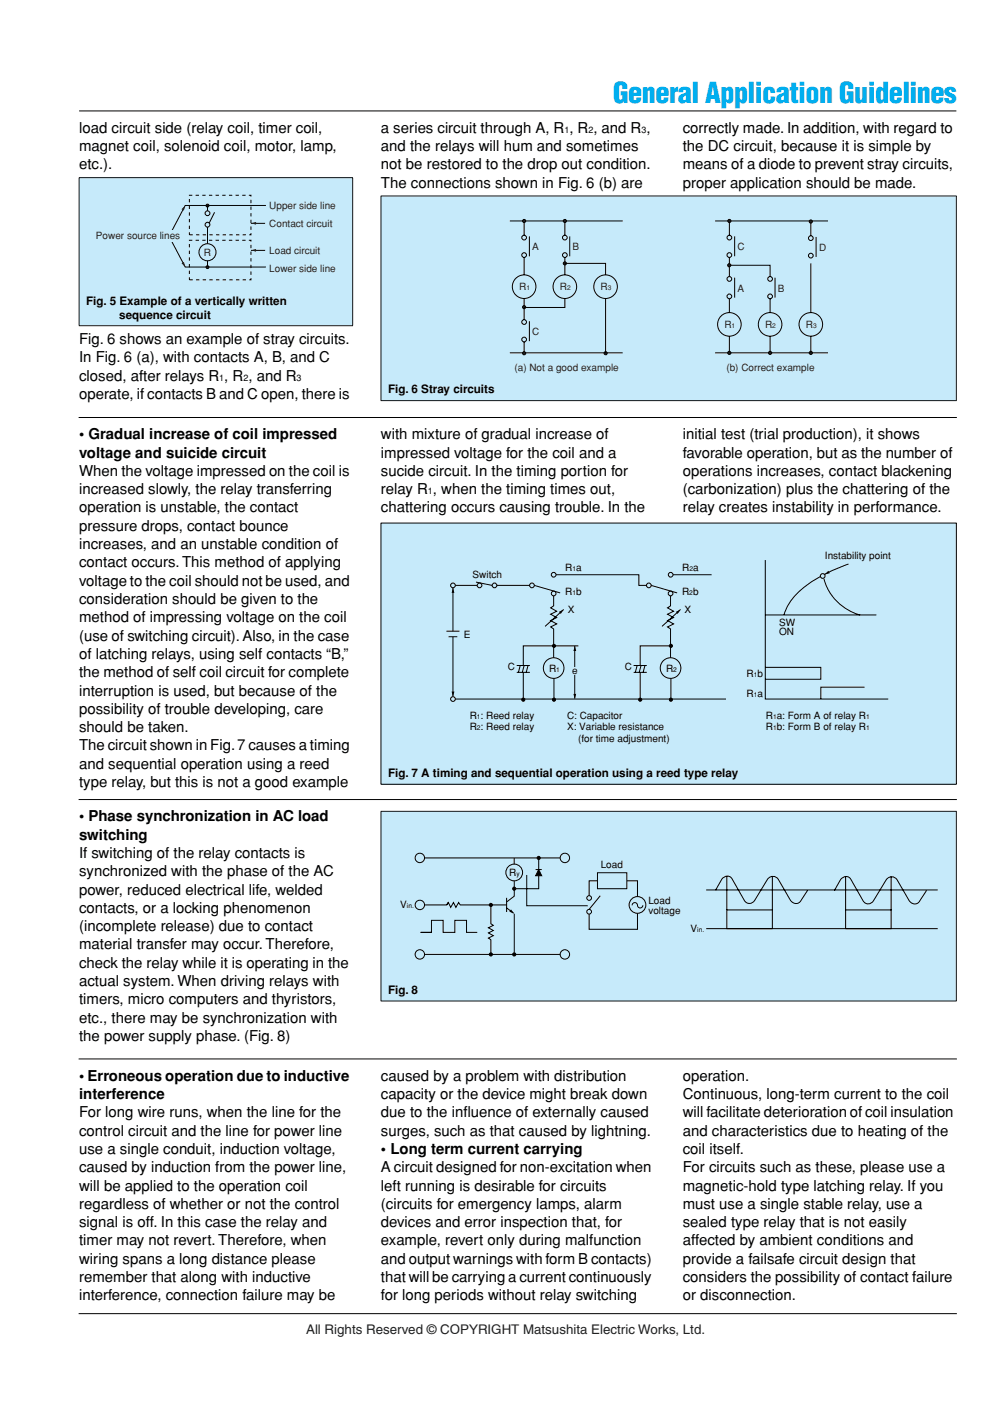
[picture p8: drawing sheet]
<svg xmlns="http://www.w3.org/2000/svg" width="210mm" height="297mm" viewBox="0 0 210 297" stroke-linecap="round" stroke-linejoin="round" font-family="sans-serif">
<defs><g id="words">
<text font-size="6" fill="#00aeef" x="130" y="21.8">General Application Guidelines</text>
<g font-size="3.2">
<text x="16.8" y="28.1">load circuit side (relay coil, timer coil,</text>
<text x="80.8" y="28.1">a series circuit through A, R , R , and R ,</text>
<text x="144.8" y="28.1">correctly made. In addition, with regard to</text>
<text x="16.8" y="32">magnet coil, solenoid coil, motor, lamp,</text>
<text x="16.8" y="35.9">etc.).</text>
<text x="80.8" y="32">and the relays will hum and sometimes</text>
<text x="80.8" y="35.9">not be restored to the drop out condition.</text>
<text x="144.8" y="32">the DC circuit, because it is simple by</text>
<text x="144.8" y="35.9">means of a diode to prevent stray circuits,</text>
<text x="80.8" y="39.8">The connections shown in Fig. 6 (b) are</text>
<text x="144.8" y="39.8">proper application should be made.</text>
<text x="16.8" y="72.9">Fig. 6 shows an example of stray circuits.</text>
<text x="16.8" y="76.8">In Fig. 6 (a), with contacts A, B, and C</text>
<text x="16.8" y="80.7">closed, after relays R , R , and R</text>
<text x="16.8" y="84.6">operate, if contacts B and C open, there is</text>
<text x="16.8" y="93.1">• Gradual increase of coil impressed</text>
<text x="80.8" y="93.1">with mixture of gradual increase of</text>
<text x="144.8" y="93.1">initial test (trial production), it shows</text>
<text x="16.8" y="97">voltage and suicide circuit</text>
<text x="16.8" y="100.9">When the voltage impressed on the coil is</text>
<text x="80.8" y="97">impressed voltage for the coil and a</text>
<text x="80.8" y="100.9">sucide circuit. In the timing portion for</text>
<text x="144.8" y="97">favorable operation, but as the number of</text>
<text x="144.8" y="100.9">operations increases, contact blackening</text>
<text x="16.8" y="104.8">increased slowly, the relay transferring</text>
<text x="80.8" y="104.8">relay R , when the timing times out,</text>
<text x="144.8" y="104.8">(carbonization) plus the chattering of the</text>
<text x="16.8" y="108.7">operation is unstable, the contact</text>
<text x="16.8" y="112.5">pressure drops, contact bounce</text>
<text x="80.8" y="108.7">chattering occurs causing trouble. In the</text>
<text x="144.8" y="108.7">relay creates instability in performance.</text>
<text x="16.8" y="116.4">increases, and an unstable condition of</text>
<text x="16.8" y="120.3">contact occurs. This method of applying</text>
<text x="16.8" y="124.2">voltage to the coil should not be used, and</text>
<text x="16.8" y="128.1">consideration should be given to the</text>
<text x="16.8" y="131.9">method of impressing voltage on the coil</text>
<text x="16.8" y="135.8">(use of switching circuit). Also, in the case</text>
<text x="16.8" y="139.7">of latching relays, using self contacts “B,”</text>
<text x="16.8" y="143.6">the method of self coil circuit for complete</text>
<text x="16.8" y="147.5">interruption is used, but because of the</text>
<text x="16.8" y="151.3">possibility of trouble developing, care</text>
<text x="16.8" y="155.2">should be taken.</text>
<text x="16.8" y="159.1">The circuit shown in Fig. 7 causes a timing</text>
<text x="16.8" y="163">and sequential operation using a reed</text>
<text x="16.8" y="166.9">type relay, but this is not a good example</text>
<text x="16.8" y="174.1">• Phase synchronization in AC load</text>
<text x="16.8" y="178">switching</text>
<text x="16.8" y="181.9">If switching of the relay contacts is</text>
<text x="16.8" y="185.8">synchronized with the phase of the AC</text>
<text x="16.8" y="189.7">power, reduced electrical life, welded</text>
<text x="16.8" y="193.5">contacts, or a locking phenomenon</text>
<text x="16.8" y="197.4">(incomplete release) due to contact</text>
<text x="16.8" y="201.3">material transfer may occur. Therefore,</text>
<text x="16.8" y="205.2">check the relay while it is operating in the</text>
<text x="16.8" y="209.1">actual system. When driving relays with</text>
<text x="16.8" y="212.9">timers, micro computers and thyristors,</text>
<text x="16.8" y="216.8">etc., there may be synchronization with</text>
<text x="16.8" y="220.7">the power supply phase. (Fig. 8)</text>
<text x="16.8" y="229.1">• Erroneous operation due to inductive</text>
<text x="16.8" y="233">interference</text>
<text x="80.8" y="229.1">caused by a problem with distribution</text>
<text x="80.8" y="233">capacity or the device might break down</text>
<text x="144.8" y="229.1">operation.</text>
<text x="144.8" y="233">Continuous, long-term current to the coil</text>
<text x="16.8" y="236.9">For long wire runs, when the line for the</text>
<text x="80.8" y="236.9">due to the inf</text>
<text x="98.2" y="236.9">luence of externally caused</text>
<text x="144.8" y="236.9">will facilitate deterioration of coil insulation</text>
<text x="16.8" y="240.8">control circuit and the line for power line</text>
<text x="16.8" y="244.7">use a single conduit, induction voltage,</text>
<text x="80.8" y="240.8">surges, such as that caused by lightning.</text>
<text x="80.8" y="244.7">• Long term current carrying</text>
<text x="144.8" y="240.8">and characteristics due to heating of the</text>
<text x="144.8" y="244.7">coil itself.</text>
<text x="16.8" y="248.5">caused by induction from the power line,</text>
<text x="80.8" y="248.5">A circuit designed for non-excitation when</text>
<text x="144.8" y="248.5">For circuits such as these, please use a</text>
<text x="16.8" y="252.4">will be applied to the operation coil</text>
<text x="16.8" y="256.3">regardless of whether or not the control</text>
<text x="80.8" y="252.4">left running is desirable for circuits</text>
<text x="80.8" y="256.3">(circuits for emergency lamps, alarm</text>
<text x="144.8" y="252.4">magnetic-hold type latching relay. If you</text>
<text x="144.8" y="256.3">must use a single stable relay, use a</text>
<text x="16.8" y="260.2">signal is off. In this case the relay and</text>
<text x="80.8" y="260.2">devices and error inspection that, for</text>
<text x="144.8" y="260.2">sealed type relay that is not easily</text>
<text x="16.8" y="264.1">timer may not revert. Therefore, when</text>
<text x="16.8" y="267.9">wiring spans a long distance please</text>
<text x="80.8" y="264.1">example, revert only during malfunction</text>
<text x="80.8" y="267.9">and output warnings with form B contacts)</text>
<text x="144.8" y="264.1">affected by ambient conditions and</text>
<text x="144.8" y="267.9">provide a failsafe circuit design that</text>
<text x="16.8" y="271.8">remember that along with inductive</text>
<text x="16.8" y="275.7">interference, connection failure may be</text>
<text x="80.8" y="271.8">that will be carrying a current continuously</text>
<text x="80.8" y="275.7">for long periods without relay switching</text>
<text x="144.8" y="271.8">considers the possibility of contact failure</text>
<text x="144.8" y="275.7">or disconnection.</text>
</g>
<text font-size="2.8" fill="#231f20" x="64.9" y="282.8">All Rights Reserved © COPYRIGHT Matsushita Electric Works, Ltd.</text>
<g font-size="2.5">
<text x="18.3" y="64.7">Fig. 5 Example of a vertically written</text>
<text x="25.3" y="67.5">sequence circuit</text>
<text x="82.3" y="83.4">Fig. 6 Stray circuits</text>
<text x="82.3" y="164.8">Fig. 7 A timing and sequential operation using a reed type relay</text>
<text x="82.3" y="210.7">Fig. 8</text>
</g>
<g font-size="2.1" fill="#231f20">
<text x="57.1" y="44.3">Upper side line</text>
<text x="20.3" y="50.6">Power source lines</text>
<text x="57.1" y="48.1">Contact circuit</text>
<text x="57.1" y="53.8">Load circuit</text>
<text x="112.9" y="53.1">A</text>
<text x="121.4" y="53.1">B</text>
<text x="156.4" y="53.1">C</text>
<text x="173.6" y="53.2">D</text>
<text x="43.2" y="54.3">R</text>
<text x="57.1" y="57.6">Lower side line</text>
<text x="110.1" y="61.6">R</text>
<text x="118.7" y="61.6">R</text>
<text x="127.3" y="61.6">R</text>
<text x="156.4" y="61.9">A</text>
<text x="164.9" y="61.9">B</text>
<text x="112.9" y="71.1">C</text>
<text x="153.6" y="69.6">R</text>
<text x="162.2" y="69.6">R</text>
<text x="170.9" y="69.6">R</text>
<text x="109.1" y="78.6">(a) Not a good example</text>
<text x="154" y="78.6">(b) Correct example</text>
</g>
<g font-size="2.1">
<text x="174.9" y="118.6">Instability point</text>
<text x="100.2" y="122.5">Switch</text>
<text x="119.8" y="121">R a</text>
<text x="144.6" y="121">R a</text>
<text x="119.8" y="126.2">R b</text>
<text x="120.4" y="129.9">X</text>
<text x="144.6" y="126.2">R b</text>
<text x="145.2" y="129.9">X</text>
<text x="98.3" y="135.3">E</text>
<text x="165.2" y="132.7">SW</text>
<text x="165.2" y="134.5">ON</text>
<text x="107.7" y="142">C</text>
<text x="116.4" y="142.4">R</text>
<text x="121.3" y="142.8">e</text>
<text x="132.5" y="142">C</text>
<text x="141.2" y="142.4">R</text>
<text x="158.3" y="143.5">R b</text>
<text x="158.3" y="147.7">R a</text>
<text x="99.6" y="152.3">R : Reed relay</text>
<text x="99.6" y="154.8">R : Reed relay</text>
<text x="120.2" y="152.3">C: Capacitor</text>
<text x="120.2" y="154.8">X: Variable resistance</text>
<text x="162.4" y="154.8">R b: Form B of relay R</text>
<text x="162.4" y="152.3">R a: Form A of relay R</text>
<text x="122.6" y="157.3">(for time adjustment)</text>
<text x="108" y="185.7">R</text>
<text x="127.4" y="184.1">Load</text>
<text x="137.5" y="191.6">Load</text>
<text x="84.9" y="192.6">V</text>
<text x="137.5" y="193.7">voltage</text>
<text x="146.4" y="197.6">V</text>
</g>
<g font-size="1.9">
<text x="119.7" y="28.1">1</text>
<text x="124.7" y="28.1">2</text>
<text x="136" y="28.1">3</text>
<text x="46.5" y="80.7">1</text>
<text x="51.6" y="80.7">2</text>
<text x="62.9" y="80.7">3</text>
<text x="90.7" y="104.8">1</text>
</g>
<g font-size="1.4" fill="#231f20">
<text x="111.6" y="61.6">1</text>
<text x="120.2" y="61.6">2</text>
<text x="128.9" y="61.6">3</text>
<text x="155.1" y="69.6">1</text>
<text x="163.7" y="69.6">2</text>
<text x="172.4" y="69.6">3</text>
</g>
<g font-size="1.4">
<text x="121.4" y="121">1</text>
<text x="146.2" y="121">2</text>
<text x="121.4" y="126.2">1</text>
<text x="146.2" y="126.2">2</text>
<text x="118" y="142.4">1</text>
<text x="142.7" y="142.4">2</text>
<text x="159.8" y="143.5">1</text>
<text x="159.8" y="147.7">1</text>
<text x="101.1" y="152.3">1</text>
<text x="101.1" y="154.8">2</text>
<text x="163.9" y="152.3">1</text>
<text x="163.9" y="154.8">1</text>
<text x="183.6" y="152.3">1</text>
<text x="183.6" y="154.8">1</text>
<text x="109.5" y="185.7">y</text>
<text x="86.3" y="192.6">in.</text>
<text x="147.8" y="197.6">in.</text>
</g>
</g></defs>
<path d="M16.8 23.5h186M16.8 278.5h186" fill="none" stroke="#000" stroke-width=".21"/>
<g fill="#c6eafa">
<path d="M16.8 37.7h57.9v24.7h-57.9z"/>
<path d="M16.8 62.4h57.9v6.6h-57.9z"/>
</g>
<path d="M16.7 37.7h58.1M16.8 37.7v31.3M74.8 37.7v31.3M16.7 69.1h58.1" fill="none" stroke="#101a21" stroke-width=".21"/>
<path d="M40.2 41.4h13v8.4h-13zM40.2 50.9h13v8.4h-13z" fill="none" stroke="#000" stroke-width=".21" stroke-dasharray=".7" stroke-linecap="butt"/>
<path d="M56.4 43.6h-17.1l-3.5 6.5 3.5 6.5h17.1" fill="none" stroke="#000" stroke-width=".21"/>
<g fill="#231f20" stroke="#000" stroke-width=".21">
<circle cx="44" cy="43.6" r=".31"/>
<circle cx="44" cy="56.6" r=".31"/>
</g>
<path d="M53.2 47.4h3" fill="none" stroke="#000" stroke-width=".21"/>
<g fill="#231f20">
<path d="M53.2 47.4l1.1-.4v.6z"/>
<path d="M39.3 43.6l-.3 1.1-.5-.3z"/>
<path d="M38.5 55.8l.5-.3 .3 1.1z"/>
</g>
<path d="M53.2 53.1h3" fill="none" stroke="#000" stroke-width=".21"/>
<path d="M53.2 53.1l1.1-.3v.6z" fill="#231f20"/>
<path d="M44 43.6v2.1M44 47.1v9.4M45.5 45l-1.1 2.3" fill="none" stroke="#000" stroke-width=".21"/>
<circle cx="44" cy="53.5" r="1.81" fill="#c6eafa"/>
<circle cx="44" cy="53.5" r="1.81" fill="none" stroke="#000" stroke-width=".21"/>
<circle cx="44" cy="45.2" r=".51" fill="#c6eafa"/>
<circle cx="44" cy="45.2" r=".51" fill="none" stroke="#000" stroke-width=".21"/>
<circle cx="44" cy="47.6" r=".51" fill="#c6eafa"/>
<circle cx="44" cy="47.6" r=".51" fill="none" stroke="#000" stroke-width=".21"/>
<g fill="#c6eafa">
<path d="M34.8 48.8h2.8v2.5h-2.8z"/>
<path d="M80.8 41.6h121.9v39.5h-121.9z"/>
<path d="M80.8 81.1h121.9v3.8h-121.9z"/>
</g>
<path d="M80.7 41.5h122.1M80.8 41.6v43.3M202.8 41.6v43.3M80.7 84.9h122.1" fill="none" stroke="#101a21" stroke-width=".21"/>
<g fill="none" stroke="#000" stroke-width=".21">
<path d="M108.1 46.8h23.9M111.1 46.8v3.1M111.1 54.6v3.7M112.2 50.1v4.2M108.1 74.8h23.9M111.1 63.3v4.5M111.1 72.5v2.2"/>
<circle cx="111.1" cy="54.1" r=".5"/>
<circle cx="111.1" cy="50.4" r=".5"/>
<circle cx="111.1" cy="72" r=".5"/>
<circle cx="111.1" cy="68.3" r=".5"/>
<circle cx="111.1" cy="60.8" r="2.5"/>
</g>
<g fill="#231f20" stroke="#000" stroke-width=".21">
<circle cx="111.1" cy="46.8" r=".33"/>
<circle cx="111.1" cy="65.1" r=".33"/>
<circle cx="111.1" cy="74.9" r=".33"/>
<circle cx="128.4" cy="74.9" r=".33"/>
</g>
<g fill="none" stroke="#000" stroke-width=".21">
<path d="M119.8 46.8v3.1M119.8 54.6v3.7M120.8 50.1v4.2M112.2 68.1v4.2M119.8 63.3v1.9h-8.7"/>
<circle cx="119.8" cy="54.1" r=".5"/>
<circle cx="119.8" cy="50.4" r=".5"/>
<circle cx="119.8" cy="60.8" r="2.5"/>
</g>
<g fill="#231f20" stroke="#000" stroke-width=".21">
<circle cx="119.8" cy="46.8" r=".33"/>
<circle cx="119.8" cy="55.8" r=".33"/>
</g>
<g fill="none" stroke="#000" stroke-width=".21">
<path d="M119.7 55.8h8.7v2.5M151.6 46.8h23.9M154.6 46.8v3.1M154.6 54.6v4M155.8 50.1v4.2M128.4 63.3v11.6M151.6 74.8h23.9M154.6 63.3v3M154.6 71.3v3.5"/>
<circle cx="154.6" cy="50.4" r=".5"/>
<circle cx="154.6" cy="54.1" r=".5"/>
<circle cx="128.4" cy="60.8" r="2.5"/>
<circle cx="154.6" cy="68.8" r="2.5"/>
</g>
<circle cx="154.6" cy="46.8" r=".33" fill="#231f20" stroke="#000" stroke-width=".21"/>
<g fill="none" stroke="#000" stroke-width=".21">
<path d="M171.9 47v3M173 50.2v4.3"/>
<circle cx="171.9" cy="50.5" r=".5"/>
<circle cx="171.9" cy="54.2" r=".5"/>
</g>
<circle cx="171.9" cy="47" r=".33" fill="#231f20" stroke="#000" stroke-width=".21"/>
<g fill="none" stroke="#000" stroke-width=".21">
<path d="M154.6 56.2h8.7v2.4M155.8 58.9v4.2M164.3 58.9v4.2M163.3 63.3v3M163.3 71.3v3.5"/>
<circle cx="154.6" cy="59.1" r=".5"/>
<circle cx="163.3" cy="59.1" r=".5"/>
<circle cx="154.6" cy="62.8" r=".5"/>
<circle cx="163.3" cy="62.8" r=".5"/>
<circle cx="163.3" cy="68.8" r="2.5"/>
</g>
<g fill="#231f20" stroke="#000" stroke-width=".21">
<circle cx="154.6" cy="56.2" r=".33"/>
<circle cx="154.6" cy="74.8" r=".33"/>
<circle cx="163.3" cy="74.8" r=".33"/>
<circle cx="171.9" cy="74.8" r=".33"/>
</g>
<g fill="none" stroke="#000" stroke-width=".21">
<path d="M171.9 55.8v10.5M171.9 71.3v3.5"/>
<circle cx="171.9" cy="68.8" r="2.5"/>
</g>
<g fill="#c6eafa">
<path d="M80.8 111h121.9v51.4h-121.9z"/>
<path d="M80.8 162.4h121.9v3.8h-121.9z"/>
</g>
<g fill="none" stroke="#000" stroke-width=".21">
<path d="M80.7 110.9h122.1M80.8 111v55.2M162.3 118.7v29.5h26M179.9 119.6a32.6 32.6 0 0 0-10.4 5.8 10.8 10.8 0 0 0-3.3 5M202.8 111v55.2M94.6 133.8h2.8M95.1 135h1.8M96 124.6v9.2M96 135v12.6M96.5 124.1h4.7M100.9 123.4l3.4 .7M105.3 124.1h7"/>
<path d="M113.3 124.1l5.5 1.6M117.4 126.3v2.2l-.7 .4 1.3 .7-1.3 .6 1.3 .7-1.3 .7 1.3 .7-1.3 .6 .7 .4v6.2M117.9 121.9h17.5v2.2h1.7M119.5 129.2l-3.9 3.6M121.9 136.9v11.2M122.6 136.9h-11.7v4.2M138.1 124.1l5.5 1.6M141.9 136.9h-6.2v4.2M142.2 126.3v2.2l-.7 .4 1.3 .7-1.3 .6 1.3 .7-1.3 .7 1.3 .7-1.3 .6 .7 .4v6.2M142.7 121.9h8.2M144.3 129.2l-3.9 3.6M162.3 130.4h23.5"/>
<path d="M174.7 122.7a10.9 10.9 0 0 0 7.7 7.7M96.5 148.2h57.4M109.6 141.1h2.7M109.6 142.6h2.7M110.3 141.1l-.4 1.5M111 142.6v5.4M111.1 141.1l-.4 1.5M112 141.1l-.4 1.5M117.5 143.8v4.2M134.3 141.1h2.8M134.3 142.6h2.8M135.1 141.1l-.4 1.5"/>
<path d="M135.7 142.6v5.4M135.9 141.1l-.4 1.5M136.7 141.1l-.3 1.5M142.2 143.8v4.2M162.3 141.5h11.7v2.5h-11.7M183.3 145.7h-9.3v2.5M80.7 166.3h122.1"/>
<circle cx="96" cy="124.1" r=".5"/>
<circle cx="101.7" cy="124.1" r=".5"/>
<circle cx="104.8" cy="124.1" r=".5"/>
<circle cx="112.8" cy="124.1" r=".5"/>
<circle cx="117.4" cy="125.8" r=".5"/>
<circle cx="117.4" cy="121.9" r=".5"/>
<circle cx="137.6" cy="124.1" r=".5"/>
<circle cx="142.2" cy="125.8" r=".5"/>
<circle cx="142.2" cy="121.9" r=".5"/>
<circle cx="96" cy="148.2" r=".5"/>
<circle cx="117.4" cy="141.6" r="2.19"/>
<circle cx="142.2" cy="141.6" r="2.19"/>
</g>
<g fill="#000" stroke="#000" stroke-width=".21">
<circle cx="117.5" cy="136.9" r=".33"/>
<circle cx="142.2" cy="136.9" r=".33"/>
<circle cx="110.9" cy="148.3" r=".33"/>
<circle cx="117.5" cy="148.3" r=".33"/>
<circle cx="135.7" cy="148.3" r=".33"/>
<circle cx="142.2" cy="148.3" r=".33"/>
</g>
<path d="M96 124.6l.3 1.1h-.5zM118.5 129.7l1-.5-.6 1zM121.9 136.9l.3 1.1h-.6zM143.3 129.7l1-.5-.6 1zM175.6 121l.3 .5-1 .3zM95.8 146.6h.5l-.3 1.1zM121.6 147.1h.6l-.3 1.1z" fill="#000"/>
<circle cx="174.4" cy="122.1" r=".5" fill="#c6eafa"/>
<circle cx="174.4" cy="122.1" r=".5" fill="none" stroke="#000" stroke-width=".21"/>
<path d="M121.3 141.5h1.3v1.6h-1.3z" fill="#c6eafa"/>
<path d="M16.8 88.5h186" fill="none" stroke="#000" stroke-width=".21"/>
<g fill="#c6eafa">
<path d="M80.8 172.1h121.9v36.3h-121.9z"/>
<path d="M80.8 208.4h121.9v3.8h-121.9z"/>
</g>
<path d="M80.7 172h122.1M80.8 172.1v40.1M202.8 172.1v40.1M80.7 212.2h122.1" fill="none" stroke="#101a21" stroke-width=".21"/>
<g fill="none" stroke="#000" stroke-width=".21">
<path d="M90 191.9h4.7l.4-.6 .5 1.1 .5-1.1 .6 1.1 .5-1.1 .4 .6h9.8M90 181.9h28.8M91.5 197.7h-2.3h2.3v-2.6h2.5v2.6h2.4v-2.6h2.5v2.6h2.3M95.1 191.3l-.4 .6M104.1 191.9v3.9l.5 .4-1 .5 1 .6-1 .5 1 .6-1 .5 .5 .3v3.2M109 186.8v3.2l-1.6 1.2M111.7 185.5v6.5h12.9M113.6 184.4h1.3M114.2 185.7v2.7h-4.8M114.2 182.2v2.2M124.9 189.9v-3.2h10.3v3.4M127.3 189.9l-2.4 2.9"/>
<path d="M135.2 193.6v3.4h-10.3v-3.2M90 202.4h28.8"/>
<circle cx="89" cy="191.9" r="1"/>
<circle cx="89" cy="181.9" r="1"/>
<circle cx="109" cy="185" r="1.77"/>
<circle cx="119.8" cy="181.9" r="1"/>
<circle cx="124.9" cy="190.4" r=".5"/>
<circle cx="124.9" cy="193.3" r=".5"/>
<circle cx="135.2" cy="191.9" r="1.77"/>
<circle cx="89" cy="202.4" r="1"/>
<circle cx="119.8" cy="202.4" r="1"/>
</g>
<g fill="#000" stroke="#000" stroke-width=".21">
<path d="M114.2 184.4l.7 1.3h-1.3z"/>
<circle cx="104.1" cy="191.9" r=".33"/>
<circle cx="109" cy="188.4" r=".33"/>
<circle cx="114.2" cy="181.9" r=".33"/>
<circle cx="104.1" cy="202.4" r=".33"/>
<circle cx="109" cy="202.4" r=".33"/>
</g>
<path d="M126.7 185h6.2v3.4h-6.2z" fill="#c6eafa"/>
<g fill="none" stroke="#000" stroke-width=".21">
<path d="M16.8 169.5h186M107.4 192.5l1.4 1.1M107.4 190.4v3M109 193.7v8.3M126.7 185h6.2v3.4h-6.2zM134 191.9a.57 .57 0 0 1 .6-.5 .57 .57 0 0 1 .6 .5 .57 .57 0 0 0 .5 .6 .57 .57 0 0 0 .6-.6M149.7 196.9h49.1M149.7 188.7h49.1M151.7 188.7l1.3-2.3a1.26 1.26 0 0 1 2.3 0l2.5 4.5a1.25 1.25 0 0 0 2.2 0l2.7-4.5a1.36 1.36 0 0 1 2.3 0l2.6 4.5a1.27 1.27 0 0 0 2.2 0l1.5-2.2M154.1 192.9h9.7v4h-9.7zM154.1 185.8v7.1M163.8 185.8v7.1"/>
<path d="M176.9 188.8l1.3-2.3a1.26 1.26 0 0 1 2.2 0l2.6 4.5a1.25 1.25 0 0 0 2.2 0l2.7-4.5a1.36 1.36 0 0 1 2.3 0l2.6 4.5a1.27 1.27 0 0 0 2.2 0l1.4-2.2M179.3 192.9h9.6v4h-9.6zM179.3 185.9v7.1M188.9 185.9v7.1M16.8 224.5h186"/>
</g>
<path d="M108.3 192.8l.7 .9-1-.4z" fill="#000"/>
<path d="M109 181.9v1.3z" fill="#000" stroke="#000" stroke-width=".21"/>
<use href="#words"/>
</svg>
